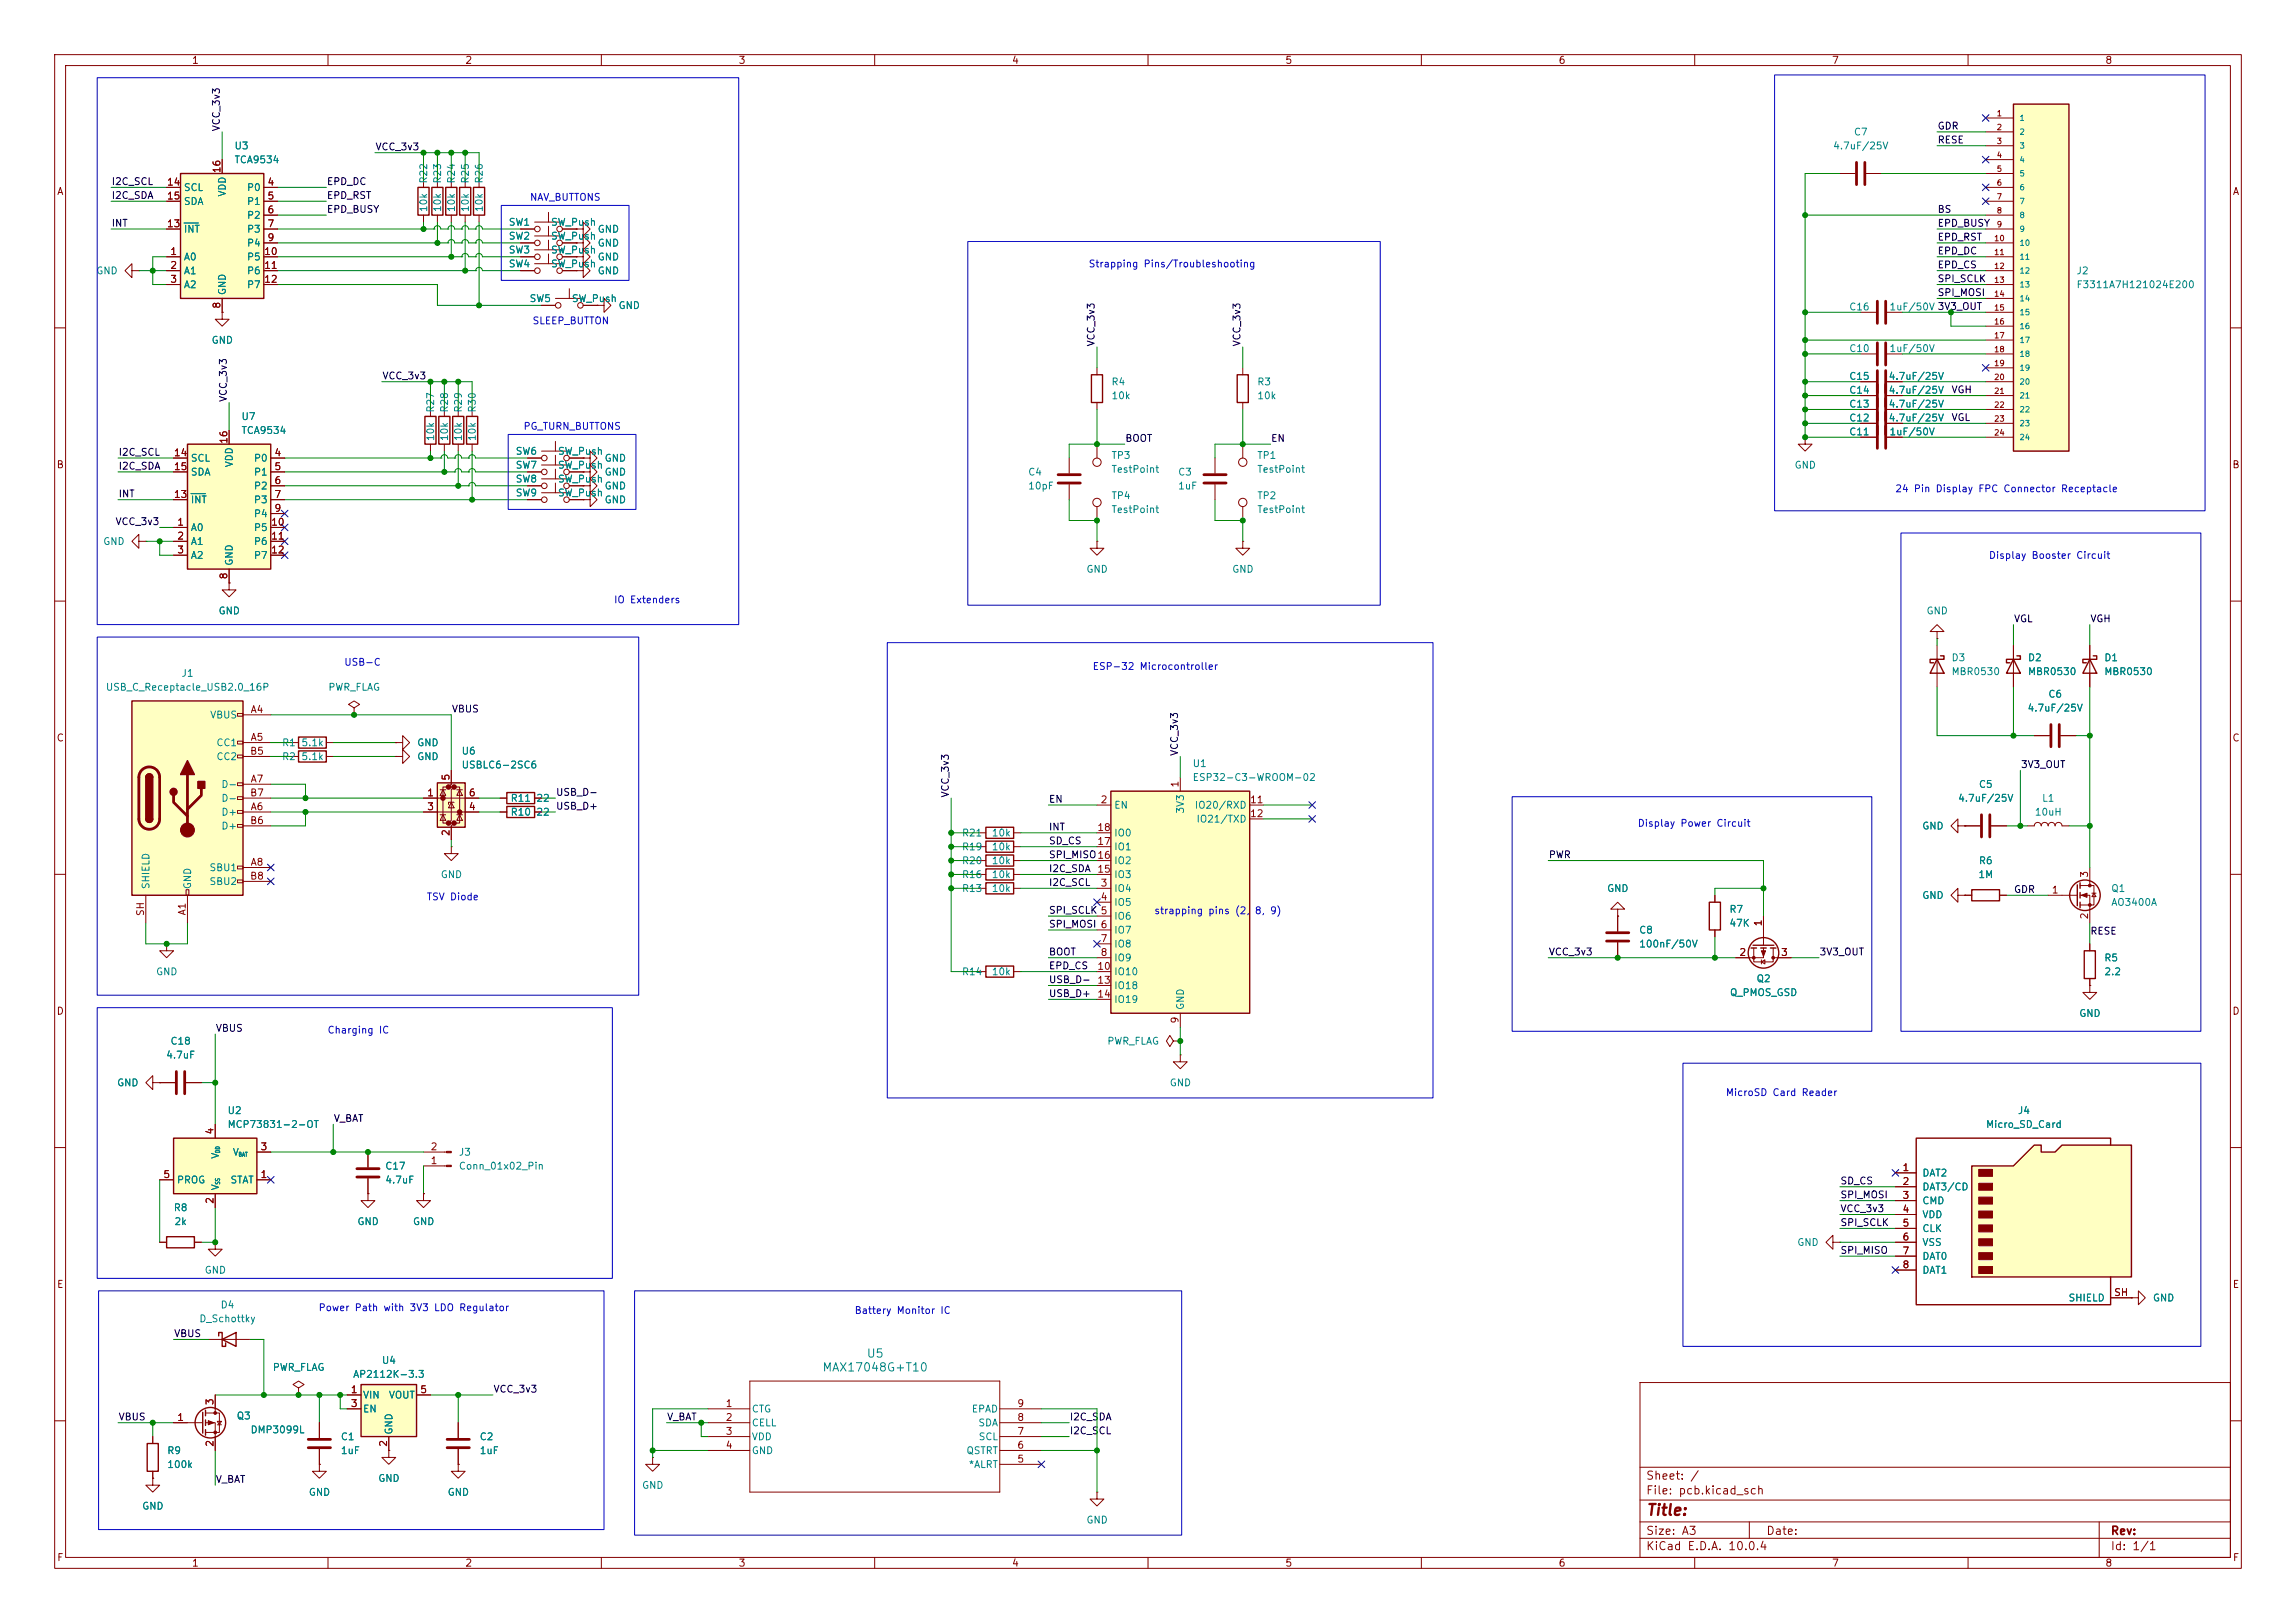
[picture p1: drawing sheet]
<svg xmlns="http://www.w3.org/2000/svg" width="420mm" height="297mm" viewBox="0 0 420 297" stroke-linecap="round" stroke-linejoin="round" font-family="sans-serif">
<defs><g id="words">
<text font-size="2" fill="#840000" x="301" y="277.8">Title:</text>
<g font-size="1.5" fill="#008484">
<text x="150.3" y="251.4">MAX17048G+T10</text>
<text x="158.4" y="248.8">U5</text>
</g>
<g font-size="1.5" fill="#840000">
<text x="301" y="273.8">File: pcb.kicad_sch</text>
<text x="301" y="271.1">Sheet: /</text>
<text x="301" y="281.2">Size: A3</text>
<text x="323" y="281.2">Date:</text>
<text x="386" y="281.2">Rev:</text>
<text x="301" y="284">KiCad E.D.A. 10.0.4</text>
<text x="386" y="284">Id: 1/1</text>
</g>
<g font-size="1.3" fill="#840000">
<text x="35" y="12">1</text>
<text x="85" y="12">2</text>
<text x="135" y="12">3</text>
<text x="185" y="12">4</text>
<text x="235" y="12">5</text>
<text x="285" y="12">6</text>
<text x="335" y="12">7</text>
<text x="385" y="12">8</text>
<text x="10.3" y="36">A</text>
<text x="30.4" y="34.3">14</text>
<text x="40.6" y="31.8" transform="rotate(-90 40.6 31.8)">16</text>
<text x="48.8" y="34.3">4</text>
<text x="408.3" y="36">A</text>
<text x="30.4" y="41.9">13</text>
<text x="30.4" y="36.8">15</text>
<text x="48.8" y="36.8">5</text>
<text x="48.8" y="39.3">6</text>
<text x="48.8" y="41.9">7</text>
<text x="31" y="47">1</text>
<text x="48.2" y="47">10</text>
<text x="48.8" y="44.4">9</text>
<text x="31" y="49.5">2</text>
<text x="31" y="52">3</text>
<text x="48.2" y="49.5">11</text>
<text x="48.2" y="52">12</text>
<text x="40.6" y="56.6" transform="rotate(-90 40.6 56.6)">8</text>
<text x="31.7" y="83.8">14</text>
<text x="41.9" y="81.3" transform="rotate(-90 41.9 81.3)">16</text>
<text x="50.1" y="83.8">4</text>
<text x="10.3" y="86">B</text>
<text x="31.7" y="86.3">15</text>
<text x="50.1" y="86.3">5</text>
<text x="50.1" y="88.9">6</text>
<text x="408.2" y="86">B</text>
<text x="31.7" y="91.4">13</text>
<text x="50.1" y="91.4">7</text>
<text x="50.1" y="94">9</text>
<text x="32.3" y="96.5">1</text>
<text x="32.3" y="99">2</text>
<text x="32.3" y="101.6">3</text>
<text x="49.5" y="96.5">10</text>
<text x="49.5" y="99">11</text>
<text x="49.5" y="101.6">12</text>
<text x="41.9" y="106.1" transform="rotate(-90 41.9 106.1)">8</text>
<text x="45.7" y="130.8">A4</text>
<text x="10.3" y="136">C</text>
<text x="45.7" y="135.9">A5</text>
<text x="408.2" y="136">C</text>
<text x="45.6" y="138.4">B5</text>
<text x="45.7" y="143.5">A7</text>
<text x="82.5" y="142.9" transform="rotate(-90 82.5 142.9)">5</text>
<text x="45.6" y="146">B7</text>
<text x="45.7" y="148.6">A6</text>
<text x="78" y="146">1</text>
<text x="78" y="148.6">3</text>
<text x="85.7" y="148.6">4</text>
<text x="85.7" y="146">6</text>
<text x="201.2" y="147.3">2</text>
<text x="215.9" y="144.2" transform="rotate(-90 215.9 144.2)">1</text>
<text x="228.6" y="147.3">11</text>
<text x="228.6" y="149.8">12</text>
<text x="45.6" y="151.1">B6</text>
<text x="82.5" y="153.1" transform="rotate(-90 82.5 153.1)">2</text>
<text x="200.6" y="154.9">17</text>
<text x="200.6" y="152.4">18</text>
<text x="45.6" y="161.3">B8</text>
<text x="45.7" y="158.7">A8</text>
<text x="200.6" y="160">15</text>
<text x="382.2" y="160.7" transform="rotate(-90 382.2 160.7)">3</text>
<text x="26.6" y="167.7" transform="rotate(-90 26.6 167.7)">SH</text>
<text x="34.3" y="167.6" transform="rotate(-90 34.3 167.6)">A1</text>
<text x="201.2" y="162.5">3</text>
<text x="201.2" y="165.1">4</text>
<text x="375.2" y="163.8">1</text>
<text x="201.2" y="172.7">7</text>
<text x="322.6" y="169.6" transform="rotate(-90 322.6 169.6)">1</text>
<text x="382.2" y="168.3" transform="rotate(-90 382.2 168.3)">2</text>
<text x="200.6" y="177.8">10</text>
<text x="201.2" y="175.2">8</text>
<text x="318.1" y="175.2">2</text>
<text x="325.7" y="175.2">3</text>
<text x="10.3" y="186">D</text>
<text x="200.6" y="180.3">13</text>
<text x="200.6" y="182.9">14</text>
<text x="408.2" y="186">D</text>
<text x="215.9" y="187.4" transform="rotate(-90 215.9 187.4)">9</text>
<text x="39.3" y="207.7" transform="rotate(-90 39.3 207.7)">4</text>
<text x="29.8" y="215.9">5</text>
<text x="47.6" y="215.9">1</text>
<text x="47.6" y="210.8">3</text>
<text x="78.7" y="213.3">1</text>
<text x="78.7" y="210.8">2</text>
<text x="347.9" y="214.6">1</text>
<text x="39.3" y="220.4" transform="rotate(-90 39.3 220.4)">2</text>
<text x="347.9" y="217.1">2</text>
<text x="347.9" y="219.7">3</text>
<text x="347.9" y="222.2">4</text>
<text x="347.9" y="224.8">5</text>
<text x="347.9" y="227.3">6</text>
<text x="347.9" y="229.8">7</text>
<text x="347.9" y="232.4">8</text>
<text x="10.3" y="236">E</text>
<text x="386.6" y="237.5">SH</text>
<text x="408.3" y="236">E</text>
<text x="39.3" y="257.2" transform="rotate(-90 39.3 257.2)">3</text>
<text x="64.1" y="255.2">1</text>
<text x="64.1" y="257.8">3</text>
<text x="76.8" y="255.2">5</text>
<text x="132.6" y="257.8">1</text>
<text x="186" y="257.8">9</text>
<text x="32.3" y="260.3">1</text>
<text x="132.6" y="260.3">2</text>
<text x="132.6" y="262.9">3</text>
<text x="186" y="262.9">7</text>
<text x="186" y="260.3">8</text>
<text x="39.3" y="264.9" transform="rotate(-90 39.3 264.9)">2</text>
<text x="71.1" y="264.9" transform="rotate(-90 71.1 264.9)">2</text>
<text x="132.6" y="265.4">4</text>
<text x="186" y="267.9">5</text>
<text x="186" y="265.4">6</text>
<text x="10.3" y="286">F</text>
<text x="35" y="287">1</text>
<text x="85" y="287">2</text>
<text x="135" y="287">3</text>
<text x="185" y="287">4</text>
<text x="235" y="287">5</text>
<text x="285" y="287">6</text>
<text x="335" y="287">7</text>
<text x="385" y="287">8</text>
<text x="408.3" y="286">F</text>
</g>
<g font-size="1.3">
<text x="40.5" y="24.1" transform="rotate(-90 40.5 24.1)">VCC_3v3</text>
<text x="68.6" y="27.8">VCC_3v3</text>
<text x="354.3" y="24">GDR</text>
<text x="354.3" y="26.5">RESE</text>
<text x="20.3" y="34.2">I2C_SCL</text>
<text x="59.7" y="34.2">EPD_DC</text>
<text x="20.3" y="41.8">INT</text>
<text x="20.3" y="36.7">I2C_SDA</text>
<text x="59.7" y="39.2">EPD_BUSY</text>
<text x="59.7" y="36.7">EPD_RST</text>
<text x="354.3" y="41.8">EPD_BUSY</text>
<text x="354.3" y="39.2">BS</text>
<text x="354.3" y="44.3">EPD_RST</text>
<text x="354.3" y="46.9">EPD_DC</text>
<text x="354.3" y="51.9">SPI_SCLK</text>
<text x="354.3" y="49.4">EPD_CS</text>
<text x="354.3" y="54.5">SPI_MOSI</text>
<text x="200.5" y="63.5" transform="rotate(-90 200.5 63.5)">VCC_3v3</text>
<text x="227.2" y="63.5" transform="rotate(-90 227.2 63.5)">VCC_3v3</text>
<text x="69.8" y="69.7">VCC_3v3</text>
<text x="41.8" y="73.7" transform="rotate(-90 41.8 73.7)">VCC_3v3</text>
<text x="356.9" y="77.3">VGL</text>
<text x="356.9" y="72.3">VGH</text>
<text x="21.6" y="83.7">I2C_SCL</text>
<text x="205.7" y="81.2">BOOT</text>
<text x="232.4" y="81.2">EN</text>
<text x="21.6" y="86.2">I2C_SDA</text>
<text x="21.6" y="91.3">INT</text>
<text x="21" y="96.4">VCC_3v3</text>
<text x="368.3" y="114.2">VGL</text>
<text x="382.3" y="114.2">VGH</text>
<text x="82.5" y="130.7">VBUS</text>
<text x="215.8" y="138.4" transform="rotate(-90 215.8 138.4)">VCC_3v3</text>
<text x="369.6" y="140.8">3V3_OUT</text>
<text x="101.6" y="145.9">USB_D-</text>
<text x="101.6" y="148.5">USB_D+</text>
<text x="173.9" y="146" transform="rotate(-90 173.9 146)">VCC_3v3</text>
<text x="191.8" y="147.2">EN</text>
<text x="191.8" y="154.8">SD_CS</text>
<text x="191.8" y="152.3">INT</text>
<text x="191.8" y="159.9">I2C_SDA</text>
<text x="191.8" y="157.4">SPI_MISO16</text>
<text x="283.2" y="157.4">PWR</text>
<text x="191.8" y="167.5">SPI_SCLK 5</text>
<text x="191.8" y="162.4">I2C_SCL</text>
<text x="368.3" y="163.7">GDR</text>
<text x="191.8" y="170.1">SPI_MOSI 6</text>
<text x="382.3" y="171.3">RESE</text>
<text x="191.8" y="177.7">EPD_CS</text>
<text x="191.8" y="175.1">BOOT</text>
<text x="283.2" y="175.1">VCC_3v3</text>
<text x="332.7" y="175.1">3V3_OUT</text>
<text x="191.8" y="182.8">USB_D+</text>
<text x="191.8" y="180.2">USB_D-</text>
<text x="39.4" y="189.1">VBUS</text>
<text x="61" y="205.6">V_BAT</text>
<text x="336.5" y="217">SD_CS</text>
<text x="336.5" y="219.6">SPI_MOSI</text>
<text x="336.5" y="222.1">VCC_3v3</text>
<text x="336.5" y="224.7">SPI_SCLK</text>
<text x="336.5" y="229.7">SPI_MISO</text>
<text x="31.7" y="245">VBUS</text>
<text x="90.2" y="255.1">VCC_3v3</text>
<text x="21.6" y="260.2">VBUS</text>
<text x="121.9" y="260.2">V_BAT</text>
<text x="195.6" y="262.8">I2C_SCL</text>
<text x="195.6" y="260.2">I2C_SDA</text>
<text x="39.4" y="271.7">V_BAT</text>
</g>
<g font-size="1.3" fill="#008484">
<text x="42.8" y="27.6">U3</text>
<text x="335.2" y="27.6">4.7uF/25V</text>
<text x="339" y="25.1">C7</text>
<text x="33.5" y="35.3">SCL</text>
<text x="42.8" y="30.2">TCA9534</text>
<text x="45.1" y="35.3">P0</text>
<text x="78.4" y="33.7" transform="rotate(-90 78.4 33.7)">R22</text>
<text x="81" y="33.7" transform="rotate(-90 81 33.7)">R23</text>
<text x="83.5" y="33.7" transform="rotate(-90 83.5 33.7)">R24</text>
<text x="86.1" y="33.7" transform="rotate(-90 86.1 33.7)">R25</text>
<text x="88.6" y="33.7" transform="rotate(-90 88.6 33.7)">R26</text>
<text x="33.5" y="37.8">SDA</text>
<text x="41.6" y="36.1" transform="rotate(-90 41.6 36.1)">VDD</text>
<text x="45.1" y="37.8">P1</text>
<text x="45.1" y="40.3">P2</text>
<text x="78.4" y="38.9" transform="rotate(-90 78.4 38.9)">10k</text>
<text x="81" y="38.9" transform="rotate(-90 81 38.9)">10k</text>
<text x="83.5" y="38.9" transform="rotate(-90 83.5 38.9)">10k</text>
<text x="86.1" y="38.9" transform="rotate(-90 86.1 38.9)">10k</text>
<text x="88.6" y="38.9" transform="rotate(-90 88.6 38.9)">10k</text>
<text x="93" y="41.6">SW1</text>
<text x="100.7" y="41.6">SW_Push</text>
<text x="33.5" y="48">A0</text>
<text x="33.5" y="42.9">INT</text>
<text x="45.1" y="42.9">P3</text>
<text x="45.1" y="45.4">P4</text>
<text x="45.1" y="48">P5</text>
<text x="93" y="46.7">SW3</text>
<text x="93" y="44.2">SW2</text>
<text x="100.7" y="46.7">SW_Push</text>
<text x="100.7" y="44.2">SW_Push</text>
<text x="109.2" y="42.9">GND</text>
<text x="109.2" y="45.4">GND</text>
<text x="109.2" y="48">GND</text>
<text x="17.5" y="50.5">GND</text>
<text x="33.5" y="50.5">A1</text>
<text x="33.5" y="53">A2</text>
<text x="45.1" y="50.5">P6</text>
<text x="45.1" y="53">P7</text>
<text x="93" y="49.2">SW4</text>
<text x="100.7" y="49.2">SW_Push</text>
<text x="109.2" y="50.5">GND</text>
<text x="379.7" y="50.5">J2</text>
<text x="379.7" y="53">F3311A7H121024E200</text>
<text x="41.6" y="54.1" transform="rotate(-90 41.6 54.1)">GND</text>
<text x="96.8" y="55.6">SW5</text>
<text x="104.5" y="55.6">SW_Push</text>
<text x="113" y="56.9">GND</text>
<text x="338.2" y="57.1">C16</text>
<text x="345.5" y="57.1">1uF/50V 3V3_OUT</text>
<text x="38.6" y="63.2">GND</text>
<text x="338.2" y="64.7">C10</text>
<text x="345.5" y="64.7">1uF/50V</text>
<text x="203.2" y="70.8">R4</text>
<text x="229.9" y="70.8">R3</text>
<text x="338.2" y="69.8">C15</text>
<text x="345.4" y="69.8">4.7uF/25V</text>
<text x="44.1" y="77.2">U7</text>
<text x="79.7" y="75.6" transform="rotate(-90 79.7 75.6)">R27</text>
<text x="82.3" y="75.6" transform="rotate(-90 82.3 75.6)">R28</text>
<text x="84.8" y="75.6" transform="rotate(-90 84.8 75.6)">R29</text>
<text x="87.3" y="75.6" transform="rotate(-90 87.3 75.6)">R30</text>
<text x="203.2" y="73.4">10k</text>
<text x="229.9" y="73.4">10k</text>
<text x="338.2" y="72.3">C14</text>
<text x="338.2" y="74.9">C13</text>
<text x="338.2" y="77.4">C12</text>
<text x="345.4" y="72.3">4.7uF/25V</text>
<text x="345.4" y="74.9">4.7uF/25V</text>
<text x="345.4" y="77.4">4.7uF/25V</text>
<text x="44.1" y="79.7">TCA9534</text>
<text x="79.7" y="80.8" transform="rotate(-90 79.7 80.8)">10k</text>
<text x="82.3" y="80.8" transform="rotate(-90 82.3 80.8)">10k</text>
<text x="84.8" y="80.8" transform="rotate(-90 84.8 80.8)">10k</text>
<text x="87.3" y="80.8" transform="rotate(-90 87.3 80.8)">10k</text>
<text x="94.2" y="83.5">SW6</text>
<text x="102" y="83.5">SW_Push</text>
<text x="338.2" y="80">C11</text>
<text x="345.5" y="80">1uF/50V</text>
<text x="34.8" y="84.8">SCL</text>
<text x="34.8" y="87.3">SDA</text>
<text x="42.9" y="85.6" transform="rotate(-90 42.9 85.6)">VDD</text>
<text x="46.3" y="84.8">P0</text>
<text x="46.3" y="87.3">P1</text>
<text x="46.3" y="89.9">P2</text>
<text x="94.2" y="86.1">SW7</text>
<text x="94.2" y="88.6">SW8</text>
<text x="102" y="86.1">SW_Push</text>
<text x="102" y="88.6">SW_Push</text>
<text x="110.5" y="84.8">GND</text>
<text x="110.5" y="87.3">GND</text>
<text x="110.5" y="89.9">GND</text>
<text x="188" y="87.3">C4</text>
<text x="188" y="89.9">10pF</text>
<text x="203.2" y="84.3">TP3</text>
<text x="203.2" y="86.8">TestPoint</text>
<text x="215.4" y="87.3">C3</text>
<text x="215.4" y="89.9">1uF</text>
<text x="229.9" y="84.3">TP1</text>
<text x="229.9" y="86.8">TestPoint</text>
<text x="328.2" y="86.1">GND</text>
<text x="34.8" y="92.4">INT</text>
<text x="46.3" y="92.4">P3</text>
<text x="46.3" y="95">P4</text>
<text x="94.2" y="91.1">SW9</text>
<text x="102" y="91.1">SW_Push</text>
<text x="110.5" y="92.4">GND</text>
<text x="203.2" y="91.6">TP4</text>
<text x="203.2" y="94.2">TestPoint</text>
<text x="229.9" y="91.6">TP2</text>
<text x="229.9" y="94.2">TestPoint</text>
<text x="18.8" y="100">GND</text>
<text x="34.8" y="97.5">A0</text>
<text x="34.8" y="100">A1</text>
<text x="46.3" y="97.5">P5</text>
<text x="46.3" y="100">P6</text>
<text x="34.8" y="102.6">A2</text>
<text x="42.9" y="103.6" transform="rotate(-90 42.9 103.6)">GND</text>
<text x="46.3" y="102.6">P7</text>
<text x="198.6" y="105.1">GND</text>
<text x="225.3" y="105.1">GND</text>
<text x="39.9" y="112.7">GND</text>
<text x="352.3" y="112.7">GND</text>
<text x="33.1" y="124.2">J1</text>
<text x="356.9" y="121.3">D3</text>
<text x="356.9" y="123.8">MBR0530</text>
<text x="370.8" y="121.3">D2</text>
<text x="370.8" y="123.8">MBR0530</text>
<text x="384.8" y="121.3">D1</text>
<text x="384.8" y="123.8">MBR0530</text>
<text x="19.3" y="126.7">USB_C_Receptacle_USB2.0_16P</text>
<text x="38.3" y="131.8">VBUS</text>
<text x="60" y="126.7">PWR_FLAG</text>
<text x="370.8" y="130.5">4.7uF/25V</text>
<text x="374.6" y="128">C6</text>
<text x="39.5" y="136.9">CC1</text>
<text x="51.5" y="136.9">R1</text>
<text x="55" y="136.9">5.1k</text>
<text x="76.2" y="136.9">GND</text>
<text x="39.5" y="139.4">CC2</text>
<text x="51.5" y="139.4">R2</text>
<text x="55" y="139.4">5.1k</text>
<text x="76.2" y="139.4">GND</text>
<text x="84.3" y="140.9">USBLC6-2SC6</text>
<text x="84.3" y="138.4">U6</text>
<text x="218.1" y="140.7">U1</text>
<text x="218.1" y="143.2">ESP32-C3-WROOM-02</text>
<text x="40.4" y="149.6">D+</text>
<text x="40.4" y="144.5">D-</text>
<text x="40.4" y="147">D-</text>
<text x="93.3" y="147">R11</text>
<text x="93.3" y="149.6">R10</text>
<text x="98" y="147">22</text>
<text x="98" y="149.6">22</text>
<text x="203.7" y="148.3">EN</text>
<text x="216.9" y="149" transform="rotate(-90 216.9 149)">3V3</text>
<text x="218.5" y="148.3">IO20/RXD</text>
<text x="358.1" y="147">4.7uF/25V</text>
<text x="361.9" y="144.5">C5</text>
<text x="372.1" y="149.6">10uH</text>
<text x="373.4" y="147">L1</text>
<text x="40.4" y="152.1">D+</text>
<text x="175.9" y="153.4">R21</text>
<text x="175.9" y="155.9">R19</text>
<text x="181.3" y="153.4">10k</text>
<text x="181.3" y="155.9">10k</text>
<text x="203.7" y="155.9">IO1</text>
<text x="203.7" y="153.4">IO0</text>
<text x="218.8" y="150.8">IO21/TXD</text>
<text x="351.5" y="152.1">GND</text>
<text x="38.2" y="159.7">SBU1</text>
<text x="80.5" y="161">GND</text>
<text x="175.9" y="158.5">R20</text>
<text x="175.9" y="161">R16</text>
<text x="181.3" y="158.5">10k</text>
<text x="181.3" y="161">10k</text>
<text x="203.7" y="161">IO3</text>
<text x="203.7" y="158.5">IO2</text>
<text x="361.8" y="161">1M</text>
<text x="361.9" y="158.5">R6</text>
<text x="27.6" y="162.8" transform="rotate(-90 27.6 162.8)">SHIELD</text>
<text x="35.3" y="162.8" transform="rotate(-90 35.3 162.8)">GND</text>
<text x="38.2" y="162.3">SBU2</text>
<text x="175.9" y="163.5">R13</text>
<text x="181.3" y="163.5">10k</text>
<text x="203.7" y="163.5">IO4</text>
<text x="203.7" y="166.1">IO5</text>
<text x="293.9" y="163.5">GND</text>
<text x="316.2" y="167.3">R7</text>
<text x="351.5" y="164.8">GND</text>
<text x="386.1" y="166.1">AO3400A</text>
<text x="386.1" y="163.5">Q1</text>
<text x="203.7" y="168.6">IO6</text>
<text x="203.7" y="171.2">IO7</text>
<text x="203.7" y="173.7">IO8</text>
<text x="299.7" y="171.2">C8</text>
<text x="299.7" y="173.7">100nF/50V</text>
<text x="316.2" y="169.9">47K</text>
<text x="28.4" y="178.8">GND</text>
<text x="175.9" y="178.8">R14</text>
<text x="181.3" y="178.8">10k</text>
<text x="203.7" y="176.2">IO9</text>
<text x="203.7" y="178.8">IO10</text>
<text x="384.8" y="176.2">R5</text>
<text x="384.8" y="178.8">2.2</text>
<text x="203.7" y="181.3">IO18</text>
<text x="203.7" y="183.9">IO19</text>
<text x="216.9" y="184.9" transform="rotate(-90 216.9 184.9)">GND</text>
<text x="316.3" y="182.6">Q_PMOS_GSD</text>
<text x="321.2" y="180">Q2</text>
<text x="31.1" y="191.5">C18</text>
<text x="202.4" y="191.5">PWR_FLAG</text>
<text x="380.2" y="186.4">GND</text>
<text x="30.3" y="194">4.7uF</text>
<text x="21.3" y="199.1">GND</text>
<text x="213.9" y="199.1">GND</text>
<text x="41.5" y="206.7">MCP73831-2-OT</text>
<text x="41.5" y="204.2">U2</text>
<text x="363.2" y="206.7">Micro_SD_Card</text>
<text x="369" y="204.2">J4</text>
<text x="40.3" y="212.2" transform="rotate(-90 40.3 212.2)">V</text>
<text x="42.5" y="211.8">V</text>
<text x="70.4" y="214.3">C17</text>
<text x="83.8" y="211.8">J3</text>
<text x="83.8" y="214.3">Conn_01x02_Pin</text>
<text x="351.5" y="215.6">DAT2</text>
<text x="31.7" y="222">R8</text>
<text x="32.3" y="216.9">PROG</text>
<text x="40.3" y="217.9" transform="rotate(-90 40.3 217.9)">V</text>
<text x="42" y="216.9">STAT</text>
<text x="70.4" y="216.9">4.7uF</text>
<text x="351.5" y="218.1">DAT3/CD</text>
<text x="351.5" y="220.7">CMD</text>
<text x="31.8" y="224.5">2k</text>
<text x="65.3" y="224.5">GND</text>
<text x="75.4" y="224.5">GND</text>
<text x="351.5" y="223.2">VDD</text>
<text x="351.5" y="225.8">CLK</text>
<text x="37.3" y="233.4">GND</text>
<text x="328.7" y="228.3">GND</text>
<text x="351.5" y="228.3">VSS</text>
<text x="351.5" y="230.8">DAT0</text>
<text x="351.5" y="233.4">DAT1</text>
<text x="40.3" y="239.7">D4</text>
<text x="378.3" y="238.5">SHIELD</text>
<text x="393.7" y="238.5">GND</text>
<text x="36.4" y="242.3">D_Schottky</text>
<text x="49.8" y="251.2">PWR_FLAG</text>
<text x="69.7" y="249.9">U4</text>
<text x="64.5" y="252.4">AP2112K-3.3</text>
<text x="66.3" y="256.2">VIN</text>
<text x="71" y="256.2">VOUT</text>
<text x="43.2" y="260.1">Q3</text>
<text x="45.7" y="262.6">DMP3099L</text>
<text x="62.2" y="263.9">C1</text>
<text x="66.3" y="258.8">EN</text>
<text x="72.1" y="262.6" transform="rotate(-90 72.1 262.6)">GND</text>
<text x="87.6" y="263.9">C2</text>
<text x="137.4" y="258.8">CTG</text>
<text x="137.4" y="261.3">CELL</text>
<text x="137.4" y="263.9">VDD</text>
<text x="177.6" y="258.8">EPAD</text>
<text x="178.9" y="261.3">SDA</text>
<text x="178.9" y="263.9">SCL</text>
<text x="30.5" y="266.4">R9</text>
<text x="30.5" y="268.9">100k</text>
<text x="62.2" y="266.4">1uF</text>
<text x="87.6" y="266.4">1uF</text>
<text x="137.4" y="266.4">GND</text>
<text x="176.7" y="266.4">QSTRT</text>
<text x="177.1" y="268.9">*ALRT</text>
<text x="56.4" y="274">GND</text>
<text x="69.1" y="271.5">GND</text>
<text x="81.8" y="274">GND</text>
<text x="117.3" y="272.8">GND</text>
<text x="25.9" y="276.6">GND</text>
<text x="198.6" y="279.1">GND</text>
</g>
<g font-size="1.3" fill="#0000c2">
<text x="96.8" y="37">NAV_BUTTONS</text>
<text x="199" y="49.2">Strapping Pins/Troubleshooting</text>
<text x="97.3" y="59.6">SLEEP_BUTTON</text>
<text x="95.7" y="79">PG_TURN_BUTTONS</text>
<text x="346.6" y="90.4">24 Pin Display FPC Connector Receptacle</text>
<text x="363.7" y="102.6">Display Booster Circuit</text>
<text x="112.2" y="110.7">IO Extenders</text>
<text x="62.9" y="122.1">USB-C</text>
<text x="199.8" y="122.9">ESP-32 Microcontroller</text>
<text x="299.5" y="151.6">Display Power Circuit</text>
<text x="78" y="165.1">TSV Diode</text>
<text x="211" y="167.6">strapping pins (2,</text>
<text x="229.4" y="167.6">8, 9)</text>
<text x="59.8" y="189.4">Charging IC</text>
<text x="315.6" y="200.9">MicroSD Card Reader</text>
<text x="58.2" y="240.2">Power Path with 3V3 LDO Regulator</text>
<text x="156.2" y="240.8">Battery Monitor IC</text>
</g>
<g font-size="1" fill="#840000">
<text x="365.1" y="21.5">1</text>
<text x="365.1" y="24.1">2</text>
<text x="365.1" y="26.6">3</text>
<text x="365.1" y="29.1">4</text>
<text x="365.1" y="31.7">5</text>
<text x="365.1" y="34.2">6</text>
<text x="365.1" y="36.8">7</text>
<text x="365.1" y="39.3">8</text>
<text x="365.1" y="41.8">9</text>
<text x="364.7" y="44.4">10</text>
<text x="364.7" y="46.9">11</text>
<text x="364.7" y="49.5">12</text>
<text x="364.7" y="52">13</text>
<text x="364.7" y="54.5">14</text>
<text x="364.7" y="57.1">15</text>
<text x="364.7" y="59.6">16</text>
<text x="364.7" y="62.2">17</text>
<text x="364.7" y="64.7">18</text>
<text x="364.7" y="67.2">19</text>
<text x="364.7" y="69.8">20</text>
<text x="364.7" y="72.3">21</text>
<text x="364.7" y="74.9">22</text>
<text x="364.7" y="77.4">23</text>
<text x="364.7" y="79.9">24</text>
</g>
<g font-size="1" fill="#008484">
<text x="369.3" y="22.4">1</text>
<text x="369.3" y="24.9">2</text>
<text x="369.3" y="27.4">3</text>
<text x="369.3" y="30">4</text>
<text x="369.3" y="32.5">5</text>
<text x="369.3" y="35.1">6</text>
<text x="369.3" y="37.6">7</text>
<text x="369.3" y="40.1">8</text>
<text x="369.3" y="42.7">9</text>
<text x="369.3" y="45.2">10</text>
<text x="369.3" y="47.8">11</text>
<text x="369.3" y="50.3">12</text>
<text x="369.3" y="52.8">13</text>
<text x="369.3" y="55.4">14</text>
<text x="369.3" y="57.9">15</text>
<text x="369.3" y="60.5">16</text>
<text x="369.3" y="63">17</text>
<text x="369.3" y="65.5">18</text>
<text x="369.3" y="68.1">19</text>
<text x="369.3" y="70.6">20</text>
<text x="369.3" y="73.2">21</text>
<text x="369.3" y="75.7">22</text>
<text x="369.3" y="78.2">23</text>
<text x="369.3" y="80.8">24</text>
</g>
<g font-size=".8" fill="#008484">
<text x="40.4" y="211.1" transform="rotate(-90 40.4 211.1)">DD</text>
<text x="43.6" y="211.8">BAT</text>
<text x="40.4" y="216.8" transform="rotate(-90 40.4 216.8)">SS</text>
</g>
</g></defs>
<g fill="none" stroke="#840000" stroke-width=".18">
<path d="M10 10h400v277h-400zM12 12h396v273h-396zM60 10v2M110 10v2M160 10v2M210 10v2M260 10v2M310 10v2M360 10v2M336.5 31.8h2.8M341.4 31.8h2.8M340.4 57.2h2.8"/>
<path d="M345.2 57.2h2.8M10 60h2M340.4 72.4h2.8M345.2 72.4h2.8M408 60h2M10 110h2M408 110h2M10 160h2M408 160h2M10 210h2M77.5 218.4v1.3h1.2l-1.2 1.3-1.3-1.3h1.3M77.5 218.4h.1"/>
<path d="M408 210h2M300 253h108v32h-108zM10 260h2M300 278.5h108M300 274.5h108M300 268.5h108M320 278.5v3M384 278.5v6.5M408 260h2M60 285v2M110 285v2M160 285v2"/>
<path d="M210 285v2M260 285v2M300 281.5h108M310 285v2M360 285v2"/>
</g>
<path d="M339.6 29.7v4.1M341.1 29.7v4.1M343.4 55.1v4.1M344.9 55.1v4.1M343.4 70.4v4M344.9 70.4v4" fill="none" stroke="#840000" stroke-width=".51"/>
<path d="M368.3 19.1h10.2v63.5h-10.2z" fill="#ffffc2"/>
<path d="M368.3 19.1h10.2v63.5h-10.2z" fill="none" stroke="#840000" stroke-width=".25"/>
<g fill="none" stroke="#840000" stroke-width=".18">
<path d="M363.2 21.6h5.1M363.2 24.1h5.1M363.2 26.7h5.1M363.2 29.2h5.1M363.2 31.8h5.1M363.2 34.3h5.1M363.2 36.8h5.1M363.2 39.4h5.1M40.6 57.2v1.2h1.3l-1.3 1.3-1.2-1.3h1.2M40.6 57.2h.1M363.2 41.9h5.1M363.2 44.5h5.1"/>
<path d="M363.2 47h5.1M363.2 49.5h5.1M363.2 52.1h5.1M363.2 54.6h5.1M363.2 57.2h5.1M363.2 59.7h5.1M363.2 62.2h5.1M363.2 64.8h5.1M363.2 67.3h5.1M363.2 69.9h5.1M363.2 72.4h5.1M363.2 74.9h5.1"/>
<path d="M363.2 77.5h5.1M363.2 80h5.1"/>
</g>
<path d="M33 31.8h15.3v22.8h-15.3z" fill="#ffffc2"/>
<g fill="none" stroke="#840000" stroke-width=".25">
<path d="M33 31.8h15.3v22.8h-15.3zM76.5 34.3h2v5.1h-2zM77.7 76.2h2.1v5.1h-2.1zM199.6 68.6h2.1v5.1h-2.1zM54.6 137.4h5.1v2h-5.1zM354.3 120.7l1.3 2.5h-2.5zM355 120h.6v.7h-2.5v.6h.6M368.3 120.7l1.3 2.5h-2.6zM368.9 120h.7v.7h-2.6v.6h.7M382.3 120.7l1.2 2.5h-2.5zM382.9 120h.6v.7h-2.5v.6h.6M180.3 151.4h5.1v2h-5.1z"/>
<path d="M180.3 156.5h5.1v2h-5.1zM312.7 165.1h2v5.1h-2zM320.3 173.5h1M320.7 173h3.8M322.1 173.5h1M323.8 173.5h1.1"/>
<circle cx="322.6" cy="174.4" r="2.79"/>
</g>
<g fill="none" stroke="#840000" stroke-width=".18">
<path d="M30.5 34.3h2.5M30.5 36.8h2.5M40.6 29.2v2.6M48.3 34.3h2.5M48.3 36.8h2.5M48.3 39.4h2.5M77.5 33v1.3M77.5 39.4v1.2M30.5 47h2.5M30.5 49.5h2.5M30.5 52.1h2.5M30.5 41.9h2.5"/>
<path d="M40.6 54.6v2.6M48.3 47h2.5M48.3 49.5h2.5M48.3 52.1h2.5M48.3 41.9h2.5M48.3 44.5h2.5M105.4 41.9h1.3v-1.3l1.2 1.3-1.2 1.3v-1.3M105.4 41.9h.1M105.4 44.5h1.3v-1.3l1.2 1.3-1.2 1.2v-1.2M105.4 44.5h.1M105.4 47h1.3v-1.3l1.2 1.3-1.2 1.3v-1.3M105.4 47h.1"/>
<path d="M78.7 74.9v1.3M200.7 67.3v1.3M200.7 73.7v1.2M340.4 64.8h2.8M340.4 69.9h2.8M340.4 74.9h2.8M340.4 77.5h2.8M345.2 64.8h2.8M345.2 69.9h2.8M345.2 74.9h2.8M345.2 77.5h2.8M78.7 81.3v1.3"/>
<path d="M195.6 83.8v2.8M195.6 88.6v2.8M200.7 99.1v1.2h1.2l-1.2 1.3-1.3-1.3h1.3M200.7 99.1h.1M200.7 81.3v2.5M200.7 92.7v2.6M330.2 80v1.3h1.3l-1.3 1.3-1.3-1.3h1.3M330.2 80h.1M340.4 80h2.8M345.2 80h2.8M354.3 118.1v7.6M368.3 118.1v7.6"/>
<path d="M382.3 118.1v7.6M53.3 138.4h1.3M59.7 138.4h1.3M64.8 129.5l1-.6-1-.6-1 .6 1 .6v1.3M64.8 130.8h.1M72.4 138.4h1.3v-1.2l1.2 1.2-1.2 1.3v-1.3M72.4 138.4h.1M72.4 135.9h1.3v-1.3l1.2 1.3-1.2 1.3v-1.3M72.4 135.9h.1M372.1 134.6h2.8M376.9 134.6h2.8M179.1 152.4h1.2"/>
<path d="M179.1 157.5h1.2M185.4 152.4h1.3M185.4 157.5h1.3M313.7 163.8v1.3M313.7 170.2v1.3M320.8 173.5v2.5h3.6v-2.5M322.2 176l.6-.4v.8zM322.2 175.6v.8M322.6 173.5v1.8h-5.1M322.6 167.6v5.4M324.4 175.3h3.3M27.9 198.1v-1.2l-1.2 1.2 1.2 1.3v-1.3h1.3"/>
<path d="M29.2 198.1h.1M67.3 218.4v1.3h1.3l-1.3 1.3-1.3-1.3h1.3M67.3 218.4h.1M129.5 257.8h7.7M137.2 252.7h45.7v20.3h-45.7zM182.9 257.8h7.6M119.4 266.7v1.3h1.2l-1.2 1.2-1.3-1.2h1.3M119.4 266.7h.1M129.5 260.3h7.7M129.5 262.9h7.7M129.5 265.4h7.7M182.9 260.3h7.6"/>
<path d="M182.9 262.9h7.6M182.9 265.4h7.6M182.9 268h7.6M200.7 273v1.3h1.2l-1.2 1.3-1.3-1.3h1.3M200.7 273h.1"/>
<circle cx="200.7" cy="91.9" r=".76"/>
<circle cx="200.7" cy="84.6" r=".76"/>
</g>
<path d="M33.7 40.8h2.6" fill="none" stroke="#008484" stroke-width=".18"/>
<path d="M343.4 62.7v4.1M343.4 67.8v4.1M343.4 72.9v9.1M344.9 62.7v4.1M344.9 67.8v4.1M344.9 72.9v9.1M193.5 88.4h4.1M193.5 86.9h4.1M375.2 132.6v4.1M376.7 132.6v4.1" fill="none" stroke="#840000" stroke-width=".51"/>
<g fill="#840000" stroke="#840000" stroke-width=".18">
<path d="M322.2 174h.8l-.4 1z"/>
<circle cx="324.4" cy="175.3" r=".25"/>
<circle cx="320.8" cy="175.3" r=".25"/>
</g>
<path d="M80 143.3h5.1v8.1h-5.1z" fill="#ffffc2"/>
<g fill="#840000" stroke="#840000" stroke-width=".51">
<circle cx="81" cy="146" r=".25"/>
<circle cx="82" cy="144" r=".25"/>
<circle cx="82" cy="150.6" r=".25"/>
<circle cx="83.1" cy="144" r=".25"/>
<circle cx="83.1" cy="150.6" r=".25"/>
<circle cx="84.1" cy="148.6" r=".25"/>
</g>
<g fill="none" stroke="#840000" stroke-width=".18">
<path d="M105.4 49.5h1.3v-1.2l1.2 1.2-1.2 1.3v-1.3M105.4 49.5h.1M227.3 67.3v1.3M227.3 73.7v1.2M222.2 83.8v2.8M222.2 88.6v2.8M227.3 99.1v1.2h1.3l-1.3 1.3-1.2-1.3h1.2M227.3 99.1h.1M227.3 81.3v2.5M227.3 92.7v2.6M77.5 146.1h10.1M77.5 148.6h10.1"/>
<path d="M80.5 149.1h1M80.5 144.5h1M81 144.5l.5 1h-1zM81 149.1l.5 1h-1zM82 144h-1v6.6h1M82.5 141v2.5l-.5 .5h1.1l-.6 .5v5.6l-.5 .5h1.1l-.6 .5v2.6M82.5 146.8l.6 1h-1.1zM82.5 154.9v1.3h1.3l-1.3 1.3-1.2-1.3h1.2M82.5 154.9h.1M83.1 146.8h-1.1v.4M83.1 144h1v6.6h-1M83.6 149.1h1"/>
<path d="M83.6 144.5h1M84.1 144.5l.5 1h-1zM84.1 149.1l.5 1h-1zM91.4 146.1h1.3M91.4 148.6h1.3M97.8 146.1h1.3M97.8 148.6h1.3"/>
<circle cx="227.3" cy="91.9" r=".76"/>
<circle cx="227.3" cy="84.6" r=".76"/>
</g>
<path d="M226.3 68.6h2v5.1h-2zM80 143.3h5.1v8.1h-5.1zM92.7 145h5.1v2.1h-5.1zM92.7 147.6h5.1v2h-5.1z" fill="none" stroke="#840000" stroke-width=".25"/>
<path d="M220.2 88.4h4.1M220.2 86.9h4.1" fill="none" stroke="#840000" stroke-width=".51"/>
<path d="M31.7 208.3h15.3v10.1h-15.3z" fill="#ffffc2"/>
<path d="M54.6 134.9h5.1v2h-5.1zM31.7 208.3h15.3v10.1h-15.3zM30.5 226.3h5.1v2h-5.1z" fill="none" stroke="#840000" stroke-width=".25"/>
<g fill="none" stroke="#840000" stroke-width=".18">
<path d="M53.3 135.9h1.3M59.7 135.9h1.3M358.1 151.1v-1.2l-1.2 1.2 1.2 1.3v-1.3h1.3M359.4 151.1h.1M359.4 151.1h2.8M364.2 151.1h2.8M370.8 151.1h1.3a.64 .64 0 0 1 .6-.6 .64 .64 0 0 1 .7 .6 .64 .64 0 0 1 .6-.6 .64 .64 0 0 1 .6 .6 .64 .64 0 0 1 .7-.6 .64 .64 0 0 1 .6 .6 .64 .64 0 0 1 .7-.6 .64 .64 0 0 1 .6 .6h1.3M29.2 198.1h2.8M34 198.1h2.8M29.2 215.9h2.5M39.4 205.7v2.6M39.4 218.4v2.6"/>
<path d="M47 215.9h2.5M47 210.8h2.5M67.3 210.8v2.8M67.3 215.6v2.8M77.5 210.8h4.2M77.5 213.4h4.2M29.2 227.3h1.3M35.6 227.3h1.2"/>
</g>
<path d="M362.5 149.1v4.1M364 149.1v4.1M32.3 196.1v4.1M33.8 196.1v4.1M65.3 213.9h4M65.3 215.4h4" fill="none" stroke="#840000" stroke-width=".51"/>
<g fill="#840000" stroke="#840000" stroke-width=".18">
<path d="M81.7 213.2h.8v.3h-.8z"/>
<path d="M81.7 210.7h.8v.2h-.8z"/>
</g>
<path d="M24.1 128.3h20.3v35.5h-20.3z" fill="#ffffc2"/>
<g fill="none" stroke="#840000" stroke-width=".18">
<path d="M85.1 33v1.3M85.1 39.4v1.2M87.6 33v1.3M87.6 39.4v1.2M100.3 38.9v1.7M95.2 41.9h2.6M95.2 47h2.6M95.2 44.5h2.6M97.8 40.6h5.1M97.8 45.7h5.1M97.8 43.2h5.1M100.3 41.4v1.8"/>
<path d="M100.3 43.9v1.8M102.9 41.9h2.5M102.9 47h2.5M102.9 44.5h2.5M96.5 83.8h2.6M99.1 82.6h5M101.6 80.8v1.8M104.1 83.8h2.6M354.3 115.6h1.3l-1.3-1.3-1.2 1.3h1.2v1.2M354.3 116.8h.1M43.4 130.6h1v.5h-1zM43.4 135.6h1v.5h-1z"/>
<path d="M43.4 138.2h1v.5h-1zM44.4 130.8h5.1M44.4 135.9h5.1M44.4 138.4h5.1M43.4 143.3h1v.5h-1zM43.4 145.8h1v.5h-1zM43.4 148.3h1v.5h-1zM43.4 150.9h1v.5h-1zM43.4 158.5h1v.5h-1zM44.4 148.6h5.1M44.4 143.5h5.1M44.4 158.8h5.1"/>
<path d="M44.4 151.1h5.1M44.4 146.1h5.1M179.1 154.9h1.2M185.4 154.9h1.3M382.3 158.8v3.3M26.7 163.8v5.1M30.5 172.7v1.3h1.2l-1.2 1.3-1.3-1.3h1.3M30.5 172.7h.1M34 162.8h.5v1h-.5zM34.3 163.8v5.1M43.4 161h1v.5h-1zM44.4 161.3h5.1"/>
<path d="M179.1 160h1.2M179.1 162.6h1.2M185.4 160h1.3M185.4 162.6h1.3M374.6 163.8h5.4M380.5 162.1h2.5v3.5h-2.5M380.5 163.8h1.8v5.1M382.3 172.7v1.3M382.3 179.1v1.2M382.7 163.4h.7M383 163.4l.4 .7h-.7zM214.6 190.5l-.6-1-.6 1 .6 1 .6-1h1.3"/>
<path d="M215.9 193v1.3h1.3l-1.3 1.3-1.3-1.3h1.3M215.9 193h.1M215.9 190.5h.1M382.3 180.3v1.3h1.2l-1.2 1.3-1.3-1.3h1.3M382.3 180.3h.1M58.4 268v1.2h1.3l-1.3 1.3-1.3-1.3h1.3M58.4 268h.1"/>
<circle cx="98.3" cy="41.9" r=".51"/>
<circle cx="98.3" cy="44.5" r=".51"/>
<circle cx="98.3" cy="47" r=".51"/>
<circle cx="102.4" cy="41.9" r=".51"/>
<circle cx="102.4" cy="47" r=".51"/>
<circle cx="102.4" cy="44.5" r=".51"/>
<circle cx="99.6" cy="83.8" r=".51"/>
<circle cx="103.6" cy="83.8" r=".51"/>
</g>
<g fill="none" stroke="#840000" stroke-width=".25">
<path d="M84.1 34.3h2v5.1h-2zM86.6 34.3h2v5.1h-2zM24.1 128.3h20.3v35.5h-20.3zM26.7 142.2a.64 .64 0 0 1 .6-.6 .64 .64 0 0 1 .6 .6M26.7 149.9a.64 .64 0 0 0 .6 .6 .64 .64 0 0 0 .6-.6M180.3 159h5.1v2h-5.1zM180.3 153.9h5.1v2.1h-5.1zM180.3 161.5h5.1v2.1h-5.1zM380 161.9v3.8M380.5 161.5v1.1M380.5 163.3v1M380.5 165.1v1"/>
<path d="M381.3 174h2v5.1h-2z"/>
<circle cx="381.4" cy="163.8" r="2.79"/>
</g>
<path d="M26 140.9a1.9 1.9 0 0 1 2-.4 1.9 1.9 0 0 1 1.2 1.7v7.7a1.91 1.91 0 0 1-1.9 1.9 1.91 1.91 0 0 1-1.9-1.9v-7.8l.2-.6zM31.7 145.5v1.3l2.6 2.6M34.3 141.7v10.2M36.8 144.3v1.2l-2.5 2.6" fill="none" stroke="#840000" stroke-width=".51"/>
<g fill="#840000" stroke="#840000" stroke-width=".25">
<path d="M26.7 142.2h1.2v7.7h-1.2z"/>
<path d="M26.9 141.8a.64 .64 0 0 1 .6-.1 .64 .64 0 0 1 .4 .5h-1.2z"/>
<path d="M26.7 149.9h1.2a.64 .64 0 0 1-.6 .6 .64 .64 0 0 1-.6-.6z"/>
<path d="M34.3 139.2l1.3 2.5h-2.6z"/>
<path d="M36.2 143h1.3v1.3h-1.3z"/>
<circle cx="31.7" cy="144.9" r=".63"/>
</g>
<g fill="#840000" stroke="#840000" stroke-width=".18">
<path d="M380.7 163.8l1.1-.4v.8z"/>
<circle cx="34.3" cy="151.9" r="1.27"/>
<circle cx="382.3" cy="162.1" r=".25"/>
<circle cx="382.3" cy="165.6" r=".25"/>
</g>
<path d="M203.2 144.8h25.4v40.6h-25.4z" fill="#ffffc2"/>
<path d="M203.2 144.8h25.4v40.6h-25.4zM180.3 176.8h5.1v2h-5.1z" fill="none" stroke="#840000" stroke-width=".25"/>
<g fill="none" stroke="#840000" stroke-width=".18">
<path d="M95.2 49.5h2.6M97.8 48.3h5.1M100.3 46.5v1.8M102.9 49.5h2.5M25.4 99.1v-1.3l-1.3 1.3 1.3 1.2v-1.2h1.3M26.7 99.1h.1M96.5 86.4h2.6M99.1 85.1h5M101.6 83.3v1.8M104.1 86.4h2.6M106.7 83.8h1.2v-1.2l1.3 1.2-1.3 1.3v-1.3M106.7 83.8h.1"/>
<path d="M106.7 86.4h1.2v-1.3l1.3 1.3-1.3 1.2v-1.2M106.7 86.4h.1M200.7 147.3h2.5M200.7 157.5h2.5M200.7 154.9h2.5M200.7 152.4h2.5M215.9 142.2v2.6M228.6 147.3h2.5M228.6 149.9h2.5M179.1 177.8h1.2M185.4 177.8h1.3M200.7 162.6h2.5"/>
<path d="M200.7 165.1h2.5M200.7 167.6h2.5M200.7 170.2h2.5M200.7 172.7h2.5M200.7 175.3h2.5M200.7 177.8h2.5M200.7 160h2.5M295.9 166.4h1.3l-1.3-1.3-1.3 1.3h1.3v1.2M295.9 167.6h.1M295.9 167.6v2.8M295.9 172.5v2.8M200.7 180.3h2.5"/>
<path d="M200.7 182.9h2.5M215.9 185.4v2.6"/>
<circle cx="98.3" cy="49.5" r=".51"/>
<circle cx="102.4" cy="49.5" r=".51"/>
<circle cx="99.6" cy="86.4" r=".51"/>
<circle cx="103.6" cy="86.4" r=".51"/>
</g>
<path d="M293.9 172.2h4M293.9 170.7h4" fill="none" stroke="#840000" stroke-width=".51"/>
<path d="M34.3 81.3h15.2v22.8h-15.2z" fill="#ffffc2"/>
<path d="M80.3 76.2h2v5.1h-2zM82.8 76.2h2v5.1h-2zM85.3 76.2h2.1v5.1h-2.1zM34.3 81.3h15.2v22.8h-15.2z" fill="none" stroke="#840000" stroke-width=".25"/>
<g fill="none" stroke="#840000" stroke-width=".18">
<path d="M24.1 49.5v-1.2l-1.2 1.2 1.2 1.3v-1.3h1.3M25.4 49.5h.1M109.2 55.9h1.3v-1.3l1.3 1.3-1.3 1.3v-1.3M109.2 55.9h.1M41.9 78.7v2.6M81.3 74.9v1.3M83.8 74.9v1.3M86.4 74.9v1.3M31.7 96.5h2.6M31.7 99.1h2.6M31.7 83.8h2.6M31.7 86.4h2.6"/>
<path d="M31.7 91.4h2.6M49.5 96.5h2.6M49.5 99.1h2.6M49.5 83.8h2.6M49.5 86.4h2.6M49.5 88.9h2.6M49.5 91.4h2.6M49.5 94h2.6M81.3 81.3v1.3M83.8 81.3v1.3M86.4 81.3v1.3M96.5 88.9h2.6"/>
<path d="M96.5 91.4h2.6M99.1 87.6h5M99.1 90.2h5M101.6 85.9v1.7M101.6 88.4v1.8M104.1 88.9h2.6M104.1 91.4h2.6M106.7 91.4h1.2v-1.2l1.3 1.2-1.3 1.3v-1.3M106.7 91.4h.1M106.7 88.9h1.2v-1.3l1.3 1.3-1.3 1.3v-1.3M106.7 88.9h.1M31.7 101.6h2.6"/>
<path d="M41.9 106.7v1.3h1.3l-1.3 1.2-1.3-1.2h1.3M41.9 106.7h.1M41.9 104.1v2.6M49.5 101.6h2.6M27.9 270.5v1.3h1.3l-1.3 1.2-1.2-1.2h1.2M27.9 270.5h.1M71.1 265.4v1.3h1.3l-1.3 1.3-1.3-1.3h1.3M71.1 265.4h.1"/>
<circle cx="99.6" cy="88.9" r=".51"/>
<circle cx="99.6" cy="91.4" r=".51"/>
<circle cx="103.6" cy="88.9" r=".51"/>
<circle cx="103.6" cy="91.4" r=".51"/>
</g>
<path d="M34.9 90.3h2.7" fill="none" stroke="#008484" stroke-width=".18"/>
<path d="M66 253.4h10.2v9.5h-10.2z" fill="#ffffc2"/>
<path d="M79 34.3h2v5.1h-2zM81.5 34.3h2.1v5.1h-2.1zM360.7 162.8h5.1v2h-5.1zM66 253.4h10.2v9.5h-10.2z" fill="none" stroke="#840000" stroke-width=".25"/>
<g fill="none" stroke="#840000" stroke-width=".18">
<path d="M80 33v1.3M80 39.4v1.2M82.5 33v1.3M82.5 39.4v1.2M358.1 163.8v-1.2l-1.2 1.2 1.2 1.3v-1.3h1.3M359.4 163.8h.1M359.4 163.8h1.3M365.8 163.8h1.2M39.4 227.3v1.3h1.2l-1.2 1.3-1.3-1.3h1.3M39.4 227.3h.1M389.9 237.5h1.3v-1.3l1.2 1.3-1.2 1.3v-1.3M389.9 237.5h.1"/>
<path d="M63.5 255.3h2.5M63.5 257.8h2.5M76.2 255.3h2.5M71.1 262.9v2.5M83.8 268v1.2h1.3l-1.3 1.3-1.3-1.3h1.3M83.8 268h.1"/>
</g>
<path d="M360.7 213.4h7.6l3.8-3.8h1.3v1.2h2.5l1.3-1.2h12.7v24.1h-29.2z" fill="#ffffc2"/>
<g fill="none" stroke="#840000" stroke-width=".25">
<path d="M360.7 213.4h7.6l3.8-3.8h1.3v1.2h2.5l1.3-1.2h12.7v24.1h-29.2zM386.1 209.6v-1.3h-35.6v30.5h35.6v-5.1M37.1 258.4v3.9M37.6 258.1v1M37.6 259.8v1.1M40 244.5v-.7h.6v2.6h.7v-.7M40.6 245.1l2.6-1.3v2.6zM26.9 264.2h2.1v5h-2.1zM37.6 261.6v1"/>
<circle cx="38.5" cy="260.3" r="2.79"/>
</g>
<g fill="#840000" stroke="#840000" stroke-width=".18">
<path d="M361.9 214h2.6v1.3h-2.6z"/>
<path d="M361.9 216.5h2.6v1.3h-2.6z"/>
<path d="M361.9 219.1h2.6v1.2h-2.6z"/>
<path d="M361.9 221.6h2.6v1.3h-2.6z"/>
<path d="M361.9 224.2h2.6v1.2h-2.6z"/>
<path d="M361.9 226.7h2.6v1.3h-2.6z"/>
<path d="M361.9 229.2h2.6v1.3h-2.6z"/>
<path d="M361.9 231.8h2.6v1.2h-2.6z"/>
<path d="M38.1 260l1 .3-1 .4z"/>
<circle cx="39.4" cy="258.6" r=".25"/>
<circle cx="39.4" cy="262.1" r=".25"/>
</g>
<g fill="none" stroke="#840000" stroke-width=".18">
<path d="M30.5 34.3h2.5M30.5 36.8h2.5M40.6 29.2v2.6M48.3 34.3h2.5M48.3 36.8h2.5M48.3 39.4h2.5M30.5 47h2.5M30.5 49.5h2.5M30.5 41.9h2.5M30.5 52.1h2.5M40.6 57.2h.1M40.6 54.6v2.6"/>
<path d="M48.3 44.5h2.5M48.3 47h2.5M48.3 49.5h2.5M48.3 41.9h2.5M48.3 52.1h2.5M95.2 44.5h2.6M95.2 47h2.6M95.2 49.5h2.6M95.2 41.9h2.6M99.1 55.9h2.5M101.6 54.6h5.1M102.9 44.5h2.5"/>
<path d="M102.9 47h2.5M102.9 49.5h2.5M102.9 41.9h2.5M104.1 52.8v1.8M105.4 47h.1M105.4 44.5h.1M105.4 49.5h.1M105.4 41.9h.1M106.7 55.9h2.5M109.2 55.9h.1M41.9 78.7v2.6M340.4 72.4h2.8"/>
<path d="M340.4 69.9h2.8M340.4 74.9h2.8M340.4 77.5h2.8M345.2 72.4h2.8M345.2 69.9h2.8M345.2 74.9h2.8M345.2 77.5h2.8M31.7 86.4h2.6M31.7 83.8h2.6M31.7 96.5h2.6M31.7 99.1h2.6M31.7 91.4h2.6"/>
<path d="M49.5 86.4h2.6M49.5 83.8h2.6M49.5 96.5h2.6M49.5 99.1h2.6M49.5 88.9h2.6M49.5 91.4h2.6M49.5 94h2.6M96.5 86.4h2.6M96.5 83.8h2.6M96.5 88.9h2.6M96.5 91.4h2.6M104.1 86.4h2.6"/>
<path d="M104.1 83.8h2.6M104.1 88.9h2.6M104.1 91.4h2.6M106.7 83.8h.1M106.7 86.4h.1M106.7 91.4h.1M106.7 88.9h.1M340.4 80h2.8M345.2 80h2.8M31.7 101.6h2.6M41.9 106.7h.1M41.9 104.1v2.6"/>
<path d="M49.5 101.6h2.6M368.3 118.1v2.6M382.3 118.1v2.6M72.4 135.9h.1M72.4 138.4h.1M368.3 123.2v2.5M372.1 134.6h2.8M376.9 134.6h2.8M382.3 123.2v2.5M77.5 148.6h2.5M77.5 146.1h2.5M82.5 141v2.5"/>
<path d="M82.5 151.1v2.6M85.1 148.6h2.5M85.1 146.1h2.5M91.4 148.6h1.3M91.4 146.1h1.3M97.8 148.6h1.3M97.8 146.1h1.3M359.4 151.1h.1M359.4 151.1h2.8M364.2 151.1h2.8M295.9 167.6h.1M295.9 167.6v2.8"/>
<path d="M295.9 172.5v2.8M313.7 163.8v1.3M313.7 170.2v1.3M317.5 175.3h2.5M322.6 167.6v2.6M325.1 175.3h2.6M359.4 163.8h.1M359.4 163.8h1.3M365.8 163.8h1.2M382.3 172.7v1.3M382.3 179.1v1.2M29.2 198.1h.1"/>
<path d="M29.2 198.1h2.8M34 198.1h2.8M382.3 180.3h.1M29.2 215.9h2.5M39.4 205.7v2.6M39.4 218.4v2.6M47 215.9h2.5M47 210.8h2.5M67.3 218.4h.1M67.3 210.8v2.8M67.3 215.6v2.8M77.5 218.4h.1"/>
<path d="M346.7 214.6h3.8M346.7 217.2h3.8M346.7 219.7h3.8M29.2 227.3h1.3M35.6 227.3h1.2M335.3 227.3v-1.2l-1.3 1.2 1.3 1.3v-1.3h1.2M336.5 227.3h.1M346.7 222.2h3.8M346.7 224.8h3.8M346.7 227.3h3.8M346.7 229.9h3.8M346.7 232.4h3.8"/>
<path d="M386.1 237.5h3.8M389.9 237.5h.1M37.6 258.6h2.5v3.5h-2.5M38.1 245.1h7.6M39.4 255.3v3.3M54.6 254l1-.6-1-.7-1 .7 1 .6v1.3M54.6 255.3h.1M63.5 255.3h2.5M63.5 257.8h2.5M76.2 255.3h2.5M27.9 270.5h.1M27.9 262.9v1.3"/>
<path d="M27.9 269.2v1.3M31.7 260.3h5.4M37.6 260.3h1.8v5.1M39.8 260.1h.7l-.4 .6zM39.8 260.7h.7M58.4 268h.1M58.4 260.3v2.8M58.4 265.2v2.8M71.1 265.4h.1M71.1 262.9v2.5M83.8 268h.1M83.8 260.3v2.8"/>
<path d="M83.8 265.2v2.8"/>
<circle cx="102.1" cy="55.9" r=".51"/>
<circle cx="106.2" cy="55.9" r=".51"/>
</g>
<path d="M56.4 263.4h4.1M56.4 264.9h4.1M81.8 263.4h4.1M81.8 264.9h4.1" fill="none" stroke="#840000" stroke-width=".51"/>
<g fill="none" stroke="#008400" stroke-width=".18">
<path d="M20.3 34.3h10.2M20.3 36.8h10.2M40.6 24.1v5.1M50.8 34.3h8.9M50.8 36.8h8.9M50.8 39.4h8.9M68.6 27.9h19v5.1M77.5 27.9v5.1M80 27.9v5.1M82.5 27.9v5.1M85.1 27.9v5.1M330.2 39.4h33"/>
<path d="M336.5 31.8h-6.3v48.2h10.2M344.2 31.8h19M354.3 26.7h8.9M354.3 24.1h8.9M20.3 41.9h10.2M25.4 49.5h5.1M30.5 47h-2.6v5.1h2.6M50.8 52.1h29.2v3.8h19.1M50.8 41.9h28.6M50.8 49.5h36.2M50.8 44.5h31.1M50.8 47h33.7"/>
<path d="M77.5 40.6v1.3M79.4 41.9h.1M79.4 41.9a.61 .61 0 0 1 .6-.6 .61 .61 0 0 1 .6 .6h1.3M80 40.6v3.9M81.9 41.9h.1M81.9 41.9a.61 .61 0 0 1 .6-.6 .61 .61 0 0 1 .7 .6h1.3M81.9 44.5h.1M81.9 44.5a.61 .61 0 0 1 .6-.7 .61 .61 0 0 1 .7 .7h1.3M82.5 40.6v6.4M84.5 41.9h.1M84.5 41.9a.61 .61 0 0 1 .6-.6 .61 .61 0 0 1 .6 .6h1.3M84.5 44.5h.1"/>
<path d="M84.5 44.5a.61 .61 0 0 1 .6-.7 .61 .61 0 0 1 .6 .7h1.3M84.5 47h.1M84.5 47a.61 .61 0 0 1 .6-.6 .61 .61 0 0 1 .6 .6h1.3M85.1 40.6v8.9M87 41.9h.1M87 41.9a.61 .61 0 0 1 .6-.6 .61 .61 0 0 1 .6 .6h7M87 44.5h.1M87 44.5a.61 .61 0 0 1 .6-.7 .61 .61 0 0 1 .6 .7h7M87 47h.1M87 47a.61 .61 0 0 1 .6-.6 .61 .61 0 0 1 .6 .6h7M87 49.5h.1M87 49.5a.61 .61 0 0 1 .6-.6 .61 .61 0 0 1 .6 .6h7"/>
<path d="M87.6 40.6v15.3M330.2 57.2h10.2M348 57.2h15.2M354.3 41.9h8.9M354.3 49.5h8.9M354.3 44.5h8.9M354.3 47h8.9M354.3 52.1h8.9M354.3 54.6h8.9M356.9 57.2v2.5h6.3M41.9 73.7v5M69.8 69.9h16.6v5"/>
<path d="M78.7 69.9v5M81.3 69.9v5M83.8 69.9v5M200.7 63.5v3.8M200.7 74.9v6.4M227.3 63.5v3.8M227.3 74.9v6.4M330.2 69.9h10.2M330.2 64.8h10.2M330.2 62.2h33M330.2 74.9h10.2M330.2 72.4h10.2"/>
<path d="M330.2 77.5h10.2M348 69.9h15.2M348 64.8h15.2M348 74.9h15.2M348 72.4h15.2M348 77.5h15.2M21.6 91.4h10.1M21.6 86.4h10.1M21.6 83.8h10.1M26.7 99.1h5M29.2 99.1v2.5h2.5M29.2 96.5h2.5"/>
<path d="M52.1 91.4h44.4M52.1 86.4h31.1M52.1 83.8h28.6M52.1 88.9h33.7M78.7 82.6v1.2M80.7 83.8h.1M80.7 83.8a.61 .61 0 0 1 .6-.6 .61 .61 0 0 1 .6 .6h1.3M81.3 82.6v3.8M83.2 83.8h.1M83.2 83.8a.61 .61 0 0 1 .6-.6 .61 .61 0 0 1 .6 .6h1.4M83.2 86.4h.1M83.2 86.4a.61 .61 0 0 1 .6-.6 .61 .61 0 0 1 .6 .6h1.4"/>
<path d="M83.8 82.6v6.3M85.8 83.8h.1M85.8 83.8a.61 .61 0 0 1 .6-.6 .61 .61 0 0 1 .6 .6h9.5M85.8 88.9h.1M85.8 88.9a.61 .61 0 0 1 .6-.6 .61 .61 0 0 1 .6 .6h9.5M85.8 86.4h.1M85.8 86.4a.61 .61 0 0 1 .6-.6 .61 .61 0 0 1 .6 .6h9.5M86.4 82.6v8.8M195.6 91.4v3.9h5.1v3.8M205.7 81.3h-10.1v2.5M222.2 91.4v3.9h5.1v3.8M232.4 81.3h-10.2v2.5"/>
<path d="M348 80h15.2M354.3 116.8v1.3M368.3 114.3v3.8M382.3 114.3v3.8M49.5 135.9h3.8M49.5 138.4h3.8M49.5 130.8h33v10.2M61 135.9h11.4M61 138.4h11.4M215.9 138.4v3.8M354.3 125.7v8.9h17.8M368.3 125.7v8.9"/>
<path d="M379.7 134.6h2.6M382.3 125.7v33.1M49.5 146.1h28M49.5 148.6h28M49.5 143.5h6.4v2.6M55.9 148.6v2.5h-6.4M82.5 153.7v1.2M87.6 146.1h3.8M87.6 148.6h3.8M99.1 146.1h2.5M99.1 148.6h2.5M174 157.5h5.1"/>
<path d="M174 152.4h5.1M174 146.1v31.7h5.1M174 154.9h5.1M186.7 157.5h14M186.7 152.4h14M186.7 154.9h14M191.8 147.3h8.9M231.1 149.9h8.9M231.1 147.3h8.9M283.2 157.5h39.4v10.1M367 151.1h3.8M369.6 141v10.1"/>
<path d="M378.5 151.1h3.8M26.7 168.9v3.8h7.6v-3.8M174 162.6h5.1M174 160h5.1M186.7 162.6h14M186.7 160h14M186.7 177.8h14M191.8 175.3h8.9M191.8 167.6h8.9M191.8 170.2h8.9M283.2 175.3h34.3M313.7 171.5v3.8"/>
<path d="M322.6 162.6h-8.9v1.2M327.7 175.3h5M367 163.8h7.6M382.3 168.9v3.8M36.8 198.1h2.6M39.4 189.2v16.5M191.8 180.3h8.9M191.8 182.9h8.9M215.9 188v5M29.2 215.9v11.4M49.5 210.8h28M61 205.7v5.1"/>
<path d="M77.5 213.4v5M336.5 217.2h10.2M336.5 219.7h10.2M39.4 221v6.3h-2.6M336.5 227.3h10.2M336.5 224.8h10.2M336.5 222.2h10.2M336.5 229.9h10.2M31.7 245.1h6.4M39.4 255.3h24.1M45.7 245.1h2.6v10.2M58.4 255.3v5"/>
<path d="M62.2 255.3v2.5h1.3M78.7 255.3h11.5M83.8 255.3v5M129.5 257.8h-10.1v8.9M190.5 257.8h10.2v15.2M21.6 260.3h10.1M27.9 260.3v2.6M39.4 265.4v6.4M119.4 265.4h10.1M121.9 260.3h7.6M128.3 260.3v2.6h1.2M190.5 260.3h5.1"/>
<path d="M190.5 262.9h5.1M190.5 265.4h10.2"/>
</g>
<g fill="none" stroke="#000084" stroke-width=".18">
<path d="M362.6 33.7l1.2 1.2M362.6 28.6l1.2 1.2M362.6 21l1.2 1.2M362.6 36.2l1.2 1.2M363.8 33.7l-1.2 1.2M363.8 28.6l-1.2 1.2M363.8 21l-1.2 1.2M363.8 36.2l-1.2 1.2M362.6 66.7l1.2 1.2M363.8 66.7l-1.2 1.2M51.5 98.5l1.2 1.2M51.5 93.4l1.2 1.2"/>
<path d="M51.5 95.9l1.2 1.2M52.7 98.5l-1.2 1.2M52.7 93.4l-1.2 1.2M52.7 95.9l-1.2 1.2M51.5 101l1.2 1.2M52.7 101l-1.2 1.2M48.9 158.1l1.2 1.3M50.1 158.1l-1.2 1.3M239.4 146.7l1.2 1.2M239.4 149.3l1.2 1.2M240.6 146.7l-1.2 1.2M240.6 149.3l-1.2 1.2"/>
<path d="M48.9 160.7l1.2 1.2M50.1 160.7l-1.2 1.2M200.1 164.5l1.2 1.2M200.1 172.1l1.2 1.2M201.3 164.5l-1.2 1.2M201.3 172.1l-1.2 1.2M48.9 215.3l1.2 1.2M50.1 215.3l-1.2 1.2M346.1 214l1.2 1.2M347.3 214l-1.2 1.2M346.1 231.8l1.2 1.2M347.3 231.8l-1.2 1.2"/>
<path d="M189.9 267.4l1.2 1.2M191.1 267.4l-1.2 1.2"/>
</g>
<g fill="none" stroke="#0000c2" stroke-width=".18">
<path d="M17.8 14.2h117.3v100.1h-117.3zM324.6 13.7h78.8v79.8h-78.8zM91.7 37.6h23.4v13.7h-23.4zM177 44.2h75.5v66.5h-75.5zM93 79.5h23.3v13.7h-23.3zM347.7 97.5h54.9v91.2h-54.9zM17.8 116.6h99v65.5h-99zM162.3 117.6h99.8v83.3h-99.8zM276.6 145.8h65.8v42.9h-65.8zM17.8 184.4h94.2v49.5h-94.2zM307.8 194.6h94.8v51.8h-94.8zM18 236.2h92.5v43.7h-92.5z"/>
<path d="M116.1 236.2h100.1v44.7h-100.1z"/>
</g>
<path d="M33.7 40.8h2.6M34.9 90.3h2.7" fill="none" stroke="#008484" stroke-width=".18"/>
<g fill="#008400" stroke="#008400" stroke-width=".18">
<circle cx="55.9" cy="146.1" r=".46"/>
<circle cx="174" cy="152.4" r=".46"/>
<circle cx="174" cy="160" r=".46"/>
<circle cx="58.4" cy="255.3" r=".46"/>
<circle cx="48.3" cy="255.3" r=".46"/>
<circle cx="54.6" cy="255.3" r=".46"/>
<circle cx="83.8" cy="255.3" r=".46"/>
<circle cx="62.2" cy="255.3" r=".46"/>
<circle cx="39.4" cy="227.3" r=".46"/>
<circle cx="27.9" cy="260.3" r=".46"/>
<circle cx="200.7" cy="265.4" r=".46"/>
<circle cx="128.3" cy="260.3" r=".46"/>
<circle cx="119.4" cy="265.4" r=".46"/>
<circle cx="67.3" cy="210.8" r=".46"/>
<circle cx="39.4" cy="198.1" r=".46"/>
<circle cx="61" cy="210.8" r=".46"/>
<circle cx="30.5" cy="172.7" r=".46"/>
<circle cx="55.9" cy="148.6" r=".46"/>
<circle cx="200.7" cy="95.3" r=".46"/>
<circle cx="227.3" cy="81.3" r=".46"/>
<circle cx="227.3" cy="95.3" r=".46"/>
<circle cx="200.7" cy="81.3" r=".46"/>
<circle cx="330.2" cy="77.5" r=".46"/>
<circle cx="330.2" cy="74.9" r=".46"/>
<circle cx="330.2" cy="72.4" r=".46"/>
<circle cx="330.2" cy="80" r=".46"/>
<circle cx="382.3" cy="134.6" r=".46"/>
<circle cx="369.6" cy="151.1" r=".46"/>
<circle cx="368.3" cy="134.6" r=".46"/>
<circle cx="330.2" cy="62.2" r=".46"/>
<circle cx="330.2" cy="64.8" r=".46"/>
<circle cx="330.2" cy="69.9" r=".46"/>
<circle cx="330.2" cy="39.4" r=".46"/>
<circle cx="330.2" cy="57.2" r=".46"/>
<circle cx="313.7" cy="175.3" r=".46"/>
<circle cx="382.3" cy="151.1" r=".46"/>
<circle cx="322.6" cy="162.6" r=".46"/>
<circle cx="356.9" cy="57.2" r=".46"/>
<circle cx="174" cy="157.5" r=".46"/>
<circle cx="174" cy="162.6" r=".46"/>
<circle cx="295.9" cy="175.3" r=".46"/>
<circle cx="215.9" cy="190.5" r=".46"/>
<circle cx="80" cy="27.9" r=".46"/>
<circle cx="82.5" cy="27.9" r=".46"/>
<circle cx="85.1" cy="27.9" r=".46"/>
<circle cx="27.9" cy="49.5" r=".46"/>
<circle cx="29.2" cy="99.1" r=".46"/>
<circle cx="64.8" cy="130.8" r=".46"/>
<circle cx="174" cy="154.9" r=".46"/>
<circle cx="77.5" cy="27.9" r=".46"/>
<circle cx="77.5" cy="41.9" r=".46"/>
<circle cx="78.7" cy="83.8" r=".46"/>
<circle cx="83.8" cy="88.9" r=".46"/>
<circle cx="86.4" cy="91.4" r=".46"/>
<circle cx="81.3" cy="86.4" r=".46"/>
<circle cx="83.8" cy="69.9" r=".46"/>
<circle cx="81.3" cy="69.9" r=".46"/>
<circle cx="78.7" cy="69.9" r=".46"/>
<circle cx="87.6" cy="55.9" r=".46"/>
<circle cx="80" cy="44.5" r=".46"/>
<circle cx="82.5" cy="47" r=".46"/>
<circle cx="85.1" cy="49.5" r=".46"/>
</g>
<use href="#words"/>
</svg>
